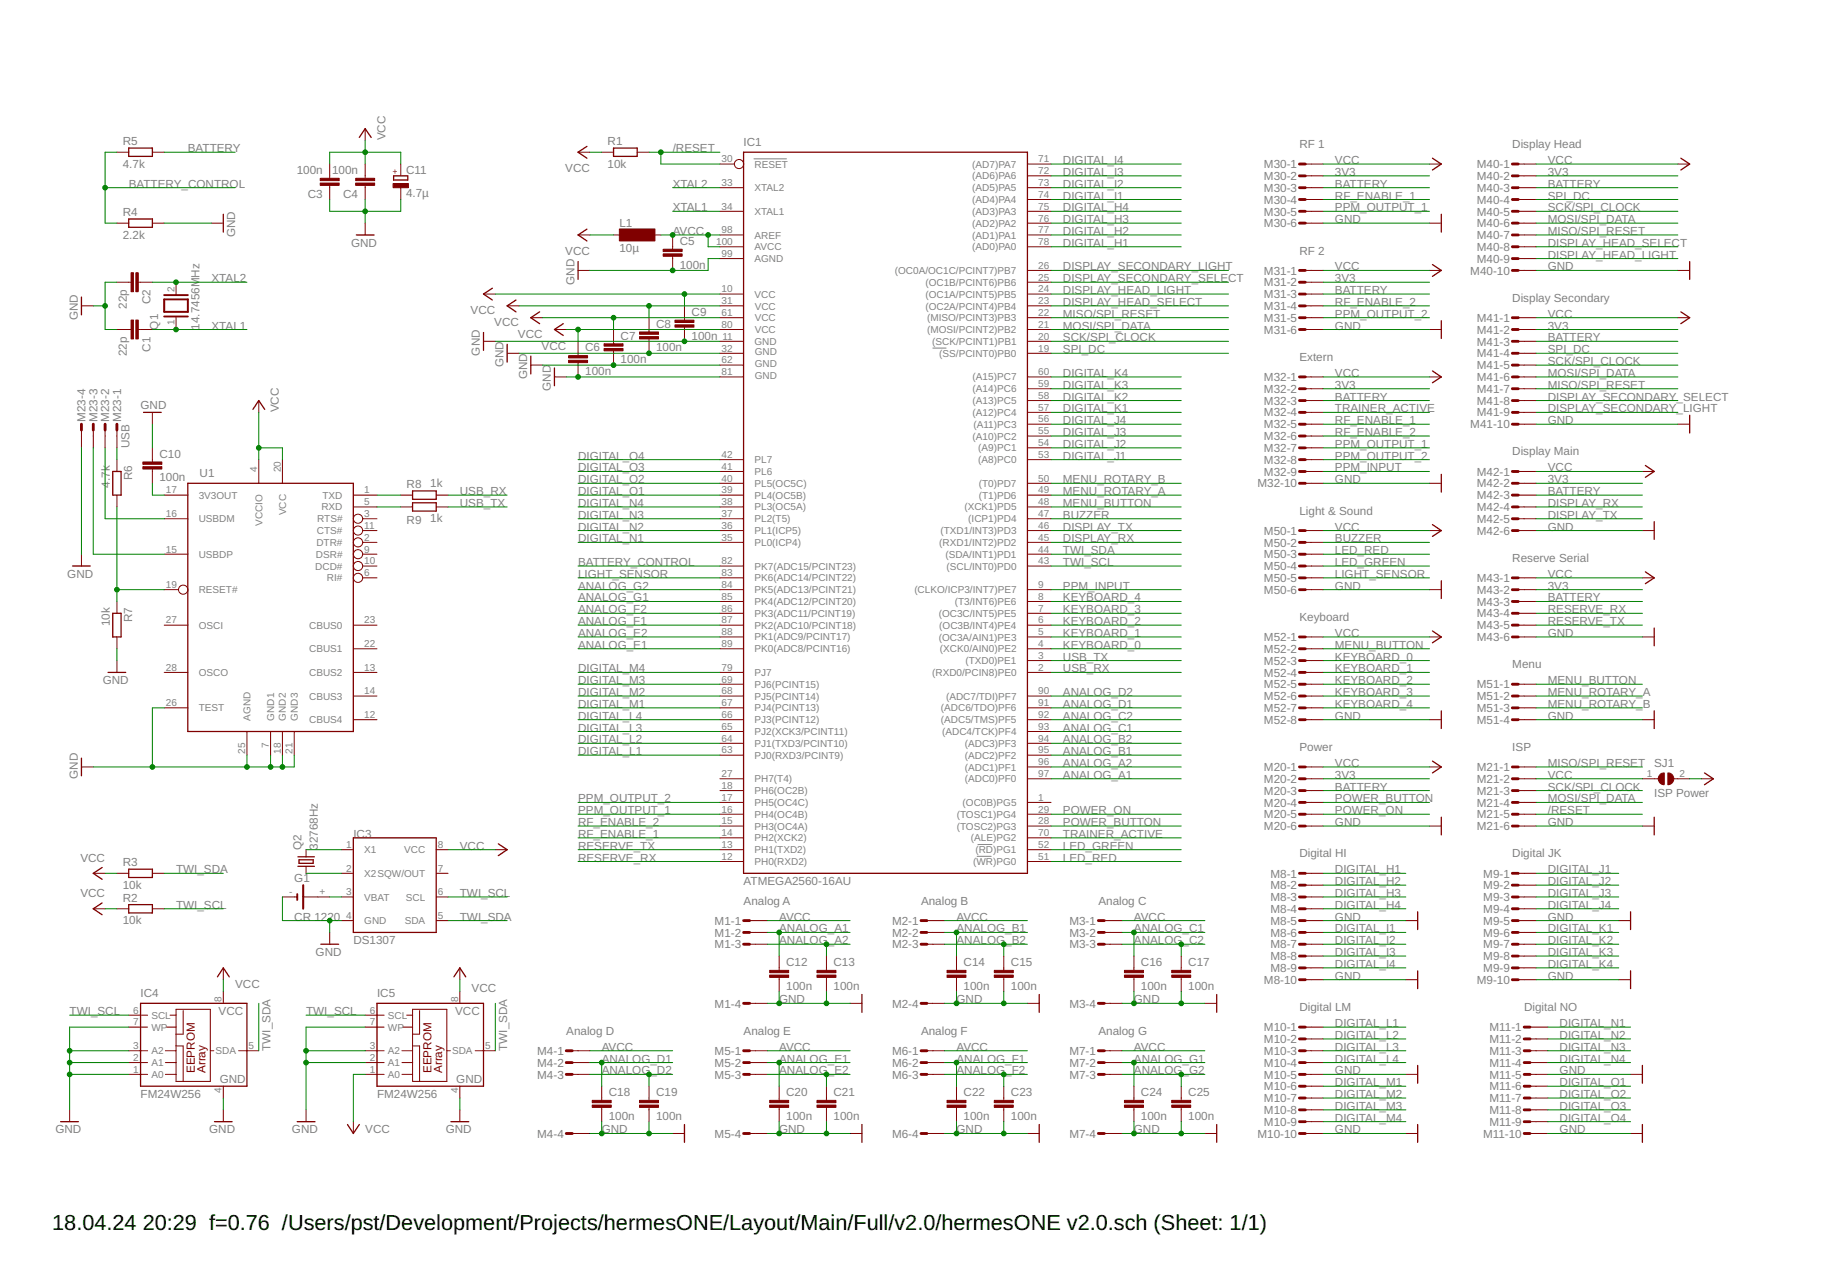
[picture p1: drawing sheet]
<svg xmlns="http://www.w3.org/2000/svg" width="297mm" height="210mm" viewBox="0 0 297 210" stroke-linecap="round" stroke-linejoin="round" font-family="sans-serif">
<defs><g id="words">
<g font-size="3.5">
<text x="8.5" y="200.4">18.04.24</text>
<text x="23.2" y="200.4">20:29 f=0.76 /Users/pst/Development/Projects/hermesONE/Layout/Main/Full/v2.0/hermesONE v2.0.sch (Sheet: 1/1)</text>
</g>
<g font-size="1.9" fill="#808080">
<text x="20" y="23.7">R5</text>
<text x="62.8" y="22.9" transform="rotate(-90 62.8 22.9)">VCC</text>
<text x="99" y="23.7">R1</text>
<text x="121.2" y="23.8">IC1</text>
<text x="20" y="27.3">4.7k</text>
<text x="30.6" y="24.8">BATTERY</text>
<text x="48.3" y="28.4">100n</text>
<text x="54.1" y="28.4">100n</text>
<text x="66.2" y="28.3">C11</text>
<text x="92.1" y="28.1">VCC</text>
<text x="99" y="27.3">10k</text>
<text x="109.6" y="24.8">/RESET</text>
<text x="173.2" y="26.7">DIGITAL_I4</text>
<text x="173.2" y="28.7">DIGITAL_I3</text>
<text x="205.9" y="27.4">M30-1</text>
<text x="205.9" y="29.3">M30-2</text>
<text x="211.7" y="24.1">RF 1</text>
<text x="217.5" y="26.7">VCC</text>
<text x="217.5" y="28.7">3V3</text>
<text x="240.6" y="27.4">M40-1</text>
<text x="240.6" y="29.3">M40-2</text>
<text x="246.4" y="24.1">Display Head</text>
<text x="252.2" y="26.7">VCC</text>
<text x="252.2" y="28.7">3V3</text>
<text x="20" y="35.2">R4</text>
<text x="21" y="30.6">BATTERY_CONTROL</text>
<text x="50.1" y="32.2">C3</text>
<text x="55.9" y="32.2">C4</text>
<text x="66.2" y="32.2">4.7µ</text>
<text x="109.6" y="34.4">XTAL1</text>
<text x="109.6" y="30.6">XTAL2</text>
<text x="173.2" y="30.6">DIGITAL_I2</text>
<text x="173.2" y="32.5">DIGITAL_I1</text>
<text x="173.2" y="34.4">DIGITAL_H4</text>
<text x="205.9" y="31.3">M30-3</text>
<text x="205.9" y="33.2">M30-4</text>
<text x="205.9" y="35.1">M30-5</text>
<text x="217.5" y="32.5">RF_ENABLE_1</text>
<text x="217.5" y="30.6">BATTERY</text>
<text x="217.5" y="34.4">PPM_OUTPUT_1</text>
<text x="240.6" y="31.3">M40-3</text>
<text x="240.6" y="33.2">M40-4</text>
<text x="240.6" y="35.1">M40-5</text>
<text x="252.2" y="32.5">SPI_DC</text>
<text x="252.2" y="30.6">BATTERY</text>
<text x="252.2" y="34.4">SCK/SPI_CLOCK</text>
<text x="20" y="38.9">2.2k</text>
<text x="38.3" y="38.7" transform="rotate(-90 38.3 38.7)">GND</text>
<text x="57.2" y="40.2">GND</text>
<text x="92.1" y="41.6">VCC</text>
<text x="100.9" y="41">10µ</text>
<text x="100.9" y="36.9">L1</text>
<text x="109.6" y="38.3">AVCC</text>
<text x="110.8" y="39.9">C5</text>
<text x="173.2" y="40.2">DIGITAL_H1</text>
<text x="173.2" y="38.3">DIGITAL_H2</text>
<text x="173.2" y="36.4">DIGITAL_H3</text>
<text x="205.9" y="37.1">M30-6</text>
<text x="211.7" y="41.5">RF 2</text>
<text x="217.5" y="36.4">GND</text>
<text x="240.6" y="37.1">M40-6</text>
<text x="240.6" y="39">M40-7</text>
<text x="240.6" y="40.9">M40-8</text>
<text x="252.2" y="40.2">DISPLAY_HEAD_SELECT</text>
<text x="252.2" y="38.3">MISO/SPI_RESET</text>
<text x="252.2" y="36.4">MOSI/SPI_DATA</text>
<text x="34.5" y="46">XTAL2</text>
<text x="93.6" y="46.4" transform="rotate(-90 93.6 46.4)">GND</text>
<text x="110.8" y="43.8">100n</text>
<text x="173.2" y="44.1">DISPLAY_SECONDARY_LIGHT</text>
<text x="173.2" y="46">DISPLAY_SECONDARY_SELECT</text>
<text x="173.2" y="47.9">DISPLAY_HEAD_LIGHT</text>
<text x="205.9" y="44.8">M31-1</text>
<text x="205.9" y="46.7">M31-2</text>
<text x="217.5" y="44.1">VCC</text>
<text x="217.5" y="47.9">BATTERY</text>
<text x="217.5" y="46">3V3</text>
<text x="239.6" y="44.8">M40-10</text>
<text x="240.6" y="42.8">M40-9</text>
<text x="252.2" y="44.1">GND</text>
<text x="252.2" y="42.2">DISPLAY_HEAD_LIGHT</text>
<text x="12.7" y="52.2" transform="rotate(-90 12.7 52.2)">GND</text>
<text x="20.7" y="50.3" transform="rotate(-90 20.7 50.3)">22p</text>
<text x="24.5" y="49.6" transform="rotate(-90 24.5 49.6)">C2</text>
<text x="25.8" y="53.7" transform="rotate(-90 25.8 53.7)">Q1</text>
<text x="32.5" y="53.7" transform="rotate(-90 32.5 53.7)">14.7456MHz</text>
<text x="34.5" y="53.7">XTAL1</text>
<text x="76.7" y="51.2">VCC</text>
<text x="80.5" y="53.1">VCC</text>
<text x="106.9" y="53.4">C8</text>
<text x="112.7" y="51.5">C9</text>
<text x="173.2" y="49.9">DISPLAY_HEAD_SELECT</text>
<text x="173.2" y="51.8">MISO/SPI_RESET</text>
<text x="173.2" y="53.7">MOSI/SPI_DATA</text>
<text x="205.9" y="48.6">M31-3</text>
<text x="205.9" y="50.5">M31-4</text>
<text x="205.9" y="52.5">M31-5</text>
<text x="217.5" y="53.7">GND</text>
<text x="217.5" y="49.9">RF_ENABLE_2</text>
<text x="217.5" y="51.8">PPM_OUTPUT_2</text>
<text x="240.6" y="52.5">M41-1</text>
<text x="246.4" y="49.2">Display Secondary</text>
<text x="252.2" y="51.8">VCC</text>
<text x="252.2" y="53.7">3V3</text>
<text x="20.7" y="58" transform="rotate(-90 20.7 58)">22p</text>
<text x="24.5" y="57.3" transform="rotate(-90 24.5 57.3)">C1</text>
<text x="78.2" y="57.9" transform="rotate(-90 78.2 57.9)">GND</text>
<text x="82.1" y="59.9" transform="rotate(-90 82.1 59.9)">GND</text>
<text x="84.4" y="55.1">VCC</text>
<text x="88.2" y="57">VCC</text>
<text x="95.3" y="57.3">C6</text>
<text x="101.1" y="59.2">100n</text>
<text x="101.1" y="55.3">C7</text>
<text x="106.9" y="57.3">100n</text>
<text x="112.7" y="55.3">100n</text>
<text x="173.2" y="57.6">SPI_DC</text>
<text x="173.2" y="55.6">SCK/SPI_CLOCK</text>
<text x="205.9" y="54.4">M31-6</text>
<text x="211.7" y="58.8">Extern</text>
<text x="240.6" y="54.4">M41-2</text>
<text x="240.6" y="56.3">M41-3</text>
<text x="240.6" y="58.2">M41-4</text>
<text x="252.2" y="57.6">SPI_DC</text>
<text x="252.2" y="55.6">BATTERY</text>
<text x="252.2" y="59.5">SCK/SPI_CLOCK</text>
<text x="85.9" y="61.8" transform="rotate(-90 85.9 61.8)">GND</text>
<text x="89.8" y="63.7" transform="rotate(-90 89.8 63.7)">GND</text>
<text x="95.3" y="61.1">100n</text>
<text x="173.2" y="63.3">DIGITAL_K3</text>
<text x="173.2" y="65.3">DIGITAL_K2</text>
<text x="173.2" y="61.4">DIGITAL_K4</text>
<text x="205.9" y="62.1">M32-1</text>
<text x="205.9" y="64">M32-2</text>
<text x="205.9" y="65.9">M32-3</text>
<text x="217.5" y="65.3">BATTERY</text>
<text x="217.5" y="63.3">3V3</text>
<text x="217.5" y="61.4">VCC</text>
<text x="240.6" y="60.2">M41-5</text>
<text x="240.6" y="62.1">M41-6</text>
<text x="240.6" y="64">M41-7</text>
<text x="240.6" y="65.9">M41-8</text>
<text x="252.2" y="63.3">MISO/SPI_RESET</text>
<text x="252.2" y="61.4">MOSI/SPI_DATA</text>
<text x="252.2" y="65.3">DISPLAY_SECONDARY_SELECT</text>
<text x="13.9" y="68.7" transform="rotate(-90 13.9 68.7)">M23-4</text>
<text x="15.9" y="68.7" transform="rotate(-90 15.9 68.7)">M23-3</text>
<text x="17.8" y="68.7" transform="rotate(-90 17.8 68.7)">M23-2</text>
<text x="19.7" y="68.7" transform="rotate(-90 19.7 68.7)">M23-1</text>
<text x="22.9" y="66.6">GND</text>
<text x="45.4" y="67.2" transform="rotate(-90 45.4 67.2)">VCC</text>
<text x="173.2" y="71">DIGITAL_J3</text>
<text x="173.2" y="67.2">DIGITAL_K1</text>
<text x="173.2" y="69.1">DIGITAL_J4</text>
<text x="205.9" y="67.9">M32-4</text>
<text x="205.9" y="69.8">M32-5</text>
<text x="205.9" y="71.7">M32-6</text>
<text x="217.5" y="69.1">RF_ENABLE_1</text>
<text x="217.5" y="71">RF_ENABLE_2</text>
<text x="217.5" y="67.2">TRAINER_ACTIVE</text>
<text x="239.6" y="69.8">M41-10</text>
<text x="240.6" y="67.9">M41-9</text>
<text x="252.2" y="69.1">GND</text>
<text x="252.2" y="67.2">DISPLAY_SECONDARY_LIGHT</text>
<text x="21.1" y="73" transform="rotate(-90 21.1 73)">USB</text>
<text x="26" y="74.6">C10</text>
<text x="32.5" y="77.8">U1</text>
<text x="94.2" y="76.8">DIGITAL_O3</text>
<text x="94.2" y="74.9">DIGITAL_O4</text>
<text x="173.2" y="74.9">DIGITAL_J1</text>
<text x="173.2" y="73">DIGITAL_J2</text>
<text x="205.9" y="73.7">M32-7</text>
<text x="205.9" y="75.6">M32-8</text>
<text x="205.9" y="77.5">M32-9</text>
<text x="217.5" y="73">PPM_OUTPUT_1</text>
<text x="217.5" y="74.9">PPM_OUTPUT_2</text>
<text x="217.5" y="76.8">PPM_INPUT</text>
<text x="240.6" y="77.5">M42-1</text>
<text x="246.4" y="74.2">Display Main</text>
<text x="252.2" y="76.8">VCC</text>
<text x="17.9" y="79.5" transform="rotate(-90 17.9 79.5)">4.7k</text>
<text x="21.5" y="78.3" transform="rotate(-90 21.5 78.3)">R6</text>
<text x="26" y="78.5">100n</text>
<text x="66.3" y="79.5">R8</text>
<text x="70.1" y="79.3">1k</text>
<text x="74.9" y="80.7">USB_RX</text>
<text x="74.9" y="82.6">USB_TX</text>
<text x="94.2" y="82.6">DIGITAL_N4</text>
<text x="94.2" y="80.7">DIGITAL_O1</text>
<text x="94.2" y="78.8">DIGITAL_O2</text>
<text x="173.2" y="82.6">MENU_BUTTON</text>
<text x="173.2" y="80.7">MENU_ROTARY_A</text>
<text x="173.2" y="78.8">MENU_ROTARY_B</text>
<text x="204.9" y="79.4">M32-10</text>
<text x="211.7" y="83.9">Light &amp; Sound</text>
<text x="217.5" y="78.8">GND</text>
<text x="240.6" y="79.4">M42-2</text>
<text x="240.6" y="81.4">M42-3</text>
<text x="240.6" y="83.3">M42-4</text>
<text x="252.2" y="82.6">DISPLAY_RX</text>
<text x="252.2" y="80.7">BATTERY</text>
<text x="252.2" y="78.8">3V3</text>
<text x="66.3" y="85.3">R9</text>
<text x="70.1" y="85.1">1k</text>
<text x="94.2" y="88.4">DIGITAL_N1</text>
<text x="94.2" y="86.5">DIGITAL_N2</text>
<text x="94.2" y="84.5">DIGITAL_N3</text>
<text x="173.2" y="88.4">DISPLAY_RX</text>
<text x="173.2" y="86.5">DISPLAY_TX</text>
<text x="173.2" y="84.5">BUZZER</text>
<text x="205.9" y="87.1">M50-1</text>
<text x="205.9" y="89.1">M50-2</text>
<text x="217.5" y="86.5">VCC</text>
<text x="217.5" y="88.4">BUZZER</text>
<text x="240.6" y="85.2">M42-5</text>
<text x="240.6" y="87.1">M42-6</text>
<text x="252.2" y="86.5">GND</text>
<text x="252.2" y="84.5">DISPLAY_TX</text>
<text x="11" y="94.2">GND</text>
<text x="94.2" y="94.2">LIGHT_SENSOR</text>
<text x="94.2" y="92.2">BATTERY_CONTROL</text>
<text x="173.2" y="90.3">TWI_SDA</text>
<text x="173.2" y="92.2">TWI_SCL</text>
<text x="205.9" y="91">M50-3</text>
<text x="205.9" y="92.9">M50-4</text>
<text x="205.9" y="94.8">M50-5</text>
<text x="217.5" y="94.2">LIGHT_SENSOR</text>
<text x="217.5" y="90.3">LED_RED</text>
<text x="217.5" y="92.2">LED_GREEN</text>
<text x="240.6" y="94.8">M43-1</text>
<text x="246.4" y="91.6">Reserve Serial</text>
<text x="252.2" y="94.2">VCC</text>
<text x="21.5" y="101.4" transform="rotate(-90 21.5 101.4)">R7</text>
<text x="94.2" y="96.1">ANALOG_G2</text>
<text x="94.2" y="98">ANALOG_G1</text>
<text x="94.2" y="99.9">ANALOG_F2</text>
<text x="94.2" y="101.9">ANALOG_F1</text>
<text x="173.2" y="101.9">KEYBOARD_2</text>
<text x="173.2" y="99.9">KEYBOARD_3</text>
<text x="173.2" y="98">KEYBOARD_4</text>
<text x="173.2" y="96.1">PPM_INPUT</text>
<text x="205.9" y="96.8">M50-6</text>
<text x="211.7" y="101.2">Keyboard</text>
<text x="217.5" y="96.1">GND</text>
<text x="240.6" y="96.8">M43-2</text>
<text x="240.6" y="98.7">M43-3</text>
<text x="240.6" y="100.6">M43-4</text>
<text x="252.2" y="98">BATTERY</text>
<text x="252.2" y="96.1">3V3</text>
<text x="252.2" y="99.9">RESERVE_RX</text>
<text x="252.2" y="101.9">RESERVE_TX</text>
<text x="17.9" y="102.1" transform="rotate(-90 17.9 102.1)">10k</text>
<text x="94.2" y="103.8">ANALOG_E2</text>
<text x="94.2" y="105.7">ANALOG_E1</text>
<text x="173.2" y="107.7">USB_TX</text>
<text x="173.2" y="105.7">KEYBOARD_0</text>
<text x="173.2" y="103.8">KEYBOARD_1</text>
<text x="205.9" y="104.5">M52-1</text>
<text x="205.9" y="106.4">M52-2</text>
<text x="217.5" y="103.8">VCC</text>
<text x="217.5" y="105.7">MENU_BUTTON</text>
<text x="217.5" y="107.7">KEYBOARD_0</text>
<text x="240.6" y="102.6">M43-5</text>
<text x="240.6" y="104.5">M43-6</text>
<text x="252.2" y="103.8">GND</text>
<text x="16.7" y="111.5">GND</text>
<text x="94.2" y="113.4">DIGITAL_M2</text>
<text x="94.2" y="111.5">DIGITAL_M3</text>
<text x="94.2" y="109.6">DIGITAL_M4</text>
<text x="173.2" y="113.4">ANALOG_D2</text>
<text x="173.2" y="109.6">USB_RX</text>
<text x="205.9" y="108.3">M52-3</text>
<text x="205.9" y="110.3">M52-4</text>
<text x="205.9" y="112.2">M52-5</text>
<text x="217.5" y="109.6">KEYBOARD_1</text>
<text x="217.5" y="111.5">KEYBOARD_2</text>
<text x="217.5" y="113.4">KEYBOARD_3</text>
<text x="240.6" y="112.2">M51-1</text>
<text x="246.4" y="108.9">Menu</text>
<text x="252.2" y="111.5">MENU_BUTTON</text>
<text x="252.2" y="113.4">MENU_ROTARY_A</text>
<text x="94.2" y="119.2">DIGITAL_L3</text>
<text x="94.2" y="117.3">DIGITAL_L4</text>
<text x="94.2" y="115.4">DIGITAL_M1</text>
<text x="173.2" y="119.2">ANALOG_C1</text>
<text x="173.2" y="117.3">ANALOG_C2</text>
<text x="173.2" y="115.4">ANALOG_D1</text>
<text x="205.9" y="114.1">M52-6</text>
<text x="205.9" y="116">M52-7</text>
<text x="205.9" y="118">M52-8</text>
<text x="217.5" y="117.3">GND</text>
<text x="217.5" y="115.4">KEYBOARD_4</text>
<text x="240.6" y="114.1">M51-2</text>
<text x="240.6" y="116">M51-3</text>
<text x="240.6" y="118">M51-4</text>
<text x="252.2" y="117.3">GND</text>
<text x="252.2" y="115.4">MENU_ROTARY_B</text>
<text x="94.2" y="123.1">DIGITAL_L1</text>
<text x="94.2" y="121.1">DIGITAL_L2</text>
<text x="173.2" y="125">ANALOG_A2</text>
<text x="173.2" y="123.1">ANALOG_B1</text>
<text x="173.2" y="121.1">ANALOG_B2</text>
<text x="205.9" y="125.7">M20-1</text>
<text x="211.7" y="122.4">Power</text>
<text x="217.5" y="125">VCC</text>
<text x="240.6" y="125.7">M21-1</text>
<text x="246.4" y="122.4">ISP</text>
<text x="252.2" y="125">MISO/SPI_RESET</text>
<text x="269.5" y="125">SJ1</text>
<text x="12.7" y="126.9" transform="rotate(-90 12.7 126.9)">GND</text>
<text x="94.2" y="130.8">PPM_OUTPUT_2</text>
<text x="173.2" y="126.9">ANALOG_A1</text>
<text x="205.9" y="127.6">M20-2</text>
<text x="205.9" y="129.5">M20-3</text>
<text x="205.9" y="131.5">M20-4</text>
<text x="217.5" y="128.8">BATTERY</text>
<text x="217.5" y="126.9">3V3</text>
<text x="217.5" y="130.8">POWER_BUTTON</text>
<text x="240.6" y="127.6">M21-2</text>
<text x="240.6" y="129.5">M21-3</text>
<text x="240.6" y="131.5">M21-4</text>
<text x="252.2" y="126.9">VCC</text>
<text x="252.2" y="130.8">MOSI/SPI_DATA</text>
<text x="252.2" y="128.8">SCK/SPI_CLOCK</text>
<text x="269.5" y="129.8">ISP Power</text>
<text x="57.6" y="136.6">I</text>
<text x="58.1" y="136.6">C3</text>
<text x="94.2" y="136.6">RF_ENABLE_1</text>
<text x="94.2" y="134.6">RF_ENABLE_2</text>
<text x="94.2" y="132.7">PPM_OUTPUT_1</text>
<text x="173.2" y="134.6">POWER_BUTTON</text>
<text x="173.2" y="132.7">POWER_ON</text>
<text x="173.2" y="136.6">TRAINER_ACTIVE</text>
<text x="205.9" y="133.4">M20-5</text>
<text x="205.9" y="135.3">M20-6</text>
<text x="217.5" y="134.6">GND</text>
<text x="217.5" y="132.7">POWER_ON</text>
<text x="240.6" y="133.4">M21-5</text>
<text x="240.6" y="135.3">M21-6</text>
<text x="252.2" y="134.6">GND</text>
<text x="252.2" y="132.7">/RESET</text>
<text x="13.1" y="140.4">VCC</text>
<text x="20" y="141.2">R3</text>
<text x="28.7" y="142.3">TWI_SDA</text>
<text x="47.9" y="143.8">G1</text>
<text x="49.1" y="138.5" transform="rotate(-90 49.1 138.5)">Q2</text>
<text x="51.8" y="138.5" transform="rotate(-90 51.8 138.5)">32768Hz</text>
<text x="74.9" y="138.5">VCC</text>
<text x="94.2" y="140.4">RESERVE_RX</text>
<text x="94.2" y="138.5">RESERVE_TX</text>
<text x="173.2" y="140.4">LED_RED</text>
<text x="173.2" y="138.5">LED_GREEN</text>
<text x="207" y="143">M8-1</text>
<text x="211.7" y="139.7">Digital HI</text>
<text x="217.5" y="142.3">DIGITAL_H1</text>
<text x="241.7" y="143">M9-1</text>
<text x="246.4" y="139.7">Digital JK</text>
<text x="252.2" y="142.3">DIGITAL_J1</text>
<text x="13.1" y="146.2">VCC</text>
<text x="20" y="144.8">10k</text>
<text x="20" y="147">R2</text>
<text x="28.7" y="148.1">TWI_SCL</text>
<text x="74.9" y="146.2">TWI_SCL</text>
<text x="121.2" y="144.3">ATMEGA2560-16AU</text>
<text x="121.2" y="147.4">Analog A</text>
<text x="150.1" y="147.4">Analog B</text>
<text x="179" y="147.4">Analog C</text>
<text x="207" y="144.9">M8-2</text>
<text x="207" y="146.9">M8-3</text>
<text x="207" y="148.8">M8-4</text>
<text x="217.5" y="144.3">DIGITAL_H2</text>
<text x="217.5" y="148.1">DIGITAL_H4</text>
<text x="217.5" y="146.2">DIGITAL_H3</text>
<text x="241.7" y="144.9">M9-2</text>
<text x="241.7" y="146.9">M9-3</text>
<text x="241.7" y="148.8">M9-4</text>
<text x="252.2" y="144.3">DIGITAL_J2</text>
<text x="252.2" y="146.2">DIGITAL_J3</text>
<text x="252.2" y="148.1">DIGITAL_J4</text>
<text x="20" y="150.6">10k</text>
<text x="47.9" y="150">CR 1220</text>
<text x="51.4" y="155.8">GND</text>
<text x="57.6" y="153.9">DS1307</text>
<text x="74.9" y="150">TWI_SDA</text>
<text x="116.4" y="150.7">M1-1</text>
<text x="116.4" y="152.6">M1-2</text>
<text x="116.4" y="154.6">M1-3</text>
<text x="126.9" y="150">AVCC</text>
<text x="126.9" y="152">ANALOG_A1</text>
<text x="126.9" y="153.9">ANALOG_A2</text>
<text x="145.3" y="150.7">M2-1</text>
<text x="145.3" y="152.6">M2-2</text>
<text x="145.3" y="154.6">M2-3</text>
<text x="155.9" y="150">AVCC</text>
<text x="155.9" y="152">ANALOG_B1</text>
<text x="155.9" y="153.9">ANALOG_B2</text>
<text x="174.2" y="150.7">M3-1</text>
<text x="174.2" y="152.6">M3-2</text>
<text x="174.2" y="154.6">M3-3</text>
<text x="184.8" y="150">AVCC</text>
<text x="184.8" y="152">ANALOG_C1</text>
<text x="184.8" y="153.9">ANALOG_C2</text>
<text x="207" y="150.7">M8-5</text>
<text x="207" y="152.6">M8-6</text>
<text x="207" y="154.6">M8-7</text>
<text x="217.5" y="150">GND</text>
<text x="217.5" y="155.8">DIGITAL_I3</text>
<text x="217.5" y="153.9">DIGITAL_I2</text>
<text x="217.5" y="152">DIGITAL_I1</text>
<text x="241.7" y="150.7">M9-5</text>
<text x="241.7" y="152.6">M9-6</text>
<text x="241.7" y="154.6">M9-7</text>
<text x="252.2" y="150">GND</text>
<text x="252.2" y="152">DIGITAL_K1</text>
<text x="252.2" y="155.8">DIGITAL_K3</text>
<text x="252.2" y="153.9">DIGITAL_K2</text>
<text x="38.3" y="161">VCC</text>
<text x="76.9" y="161.6">VCC</text>
<text x="128.1" y="161.3">100n</text>
<text x="128.1" y="157.5">C12</text>
<text x="135.8" y="161.3">100n</text>
<text x="135.8" y="157.5">C13</text>
<text x="157" y="161.3">100n</text>
<text x="157" y="157.5">C14</text>
<text x="164.7" y="161.3">100n</text>
<text x="164.7" y="157.5">C15</text>
<text x="185.9" y="161.3">100n</text>
<text x="185.9" y="157.5">C16</text>
<text x="193.6" y="161.3">100n</text>
<text x="193.6" y="157.5">C17</text>
<text x="205.9" y="160.3">M8-10</text>
<text x="207" y="156.5">M8-8</text>
<text x="207" y="158.4">M8-9</text>
<text x="217.5" y="159.7">GND</text>
<text x="217.5" y="157.7">DIGITAL_I4</text>
<text x="240.6" y="160.3">M9-10</text>
<text x="241.7" y="156.5">M9-8</text>
<text x="241.7" y="158.4">M9-9</text>
<text x="252.2" y="159.7">GND</text>
<text x="252.2" y="157.7">DIGITAL_K4</text>
<text x="11.3" y="165.4">TWI_SCL</text>
<text x="22.9" y="162.6">IC4</text>
<text x="35.6" y="165.4">VCC</text>
<text x="49.9" y="165.4">TWI_SCL</text>
<text x="61.4" y="162.6">IC5</text>
<text x="74.2" y="165.4">VCC</text>
<text x="116.4" y="164.2">M1-4</text>
<text x="126.9" y="163.5">GND</text>
<text x="145.3" y="164.2">M2-4</text>
<text x="155.9" y="163.5">GND</text>
<text x="174.2" y="164.2">M3-4</text>
<text x="184.8" y="163.5">GND</text>
<text x="211.7" y="164.8">Digital LM</text>
<text x="217.5" y="167.4">DIGITAL_L1</text>
<text x="248.3" y="164.8">Digital NO</text>
<text x="254.1" y="167.4">DIGITAL_N1</text>
<text x="44.1" y="171.2" transform="rotate(-90 44.1 171.2)">TWI_SDA</text>
<text x="82.6" y="171.2" transform="rotate(-90 82.6 171.2)">TWI_SDA</text>
<text x="87.5" y="171.9">M4-1</text>
<text x="87.5" y="173.8">M4-2</text>
<text x="92.3" y="168.6">Analog D</text>
<text x="98" y="171.2">AVCC</text>
<text x="98" y="173.2">ANALOG_D1</text>
<text x="116.4" y="171.9">M5-1</text>
<text x="116.4" y="173.8">M5-2</text>
<text x="121.2" y="168.6">Analog E</text>
<text x="126.9" y="171.2">AVCC</text>
<text x="126.9" y="173.2">ANALOG_E1</text>
<text x="145.3" y="171.9">M6-1</text>
<text x="145.3" y="173.8">M6-2</text>
<text x="150.1" y="168.6">Analog F</text>
<text x="155.9" y="171.2">AVCC</text>
<text x="155.9" y="173.2">ANALOG_F1</text>
<text x="174.2" y="171.9">M7-1</text>
<text x="174.2" y="173.8">M7-2</text>
<text x="179" y="168.6">Analog G</text>
<text x="184.8" y="171.2">AVCC</text>
<text x="184.8" y="173.2">ANALOG_G1</text>
<text x="205.9" y="168.1">M10-1</text>
<text x="205.9" y="170">M10-2</text>
<text x="205.9" y="171.9">M10-3</text>
<text x="205.9" y="173.8">M10-4</text>
<text x="217.5" y="169.3">DIGITAL_L2</text>
<text x="217.5" y="171.2">DIGITAL_L3</text>
<text x="217.5" y="173.2">DIGITAL_L4</text>
<text x="242.7" y="168.1">M11-1</text>
<text x="242.7" y="170">M11-2</text>
<text x="242.7" y="171.9">M11-3</text>
<text x="242.7" y="173.8">M11-4</text>
<text x="254.1" y="169.3">DIGITAL_N2</text>
<text x="254.1" y="171.2">DIGITAL_N3</text>
<text x="254.1" y="173.2">DIGITAL_N4</text>
<text x="22.9" y="178.9">FM24W256</text>
<text x="35.8" y="176.4">GND</text>
<text x="61.4" y="178.9">FM24W256</text>
<text x="74.3" y="176.4">GND</text>
<text x="87.5" y="175.8">M4-3</text>
<text x="98" y="175.1">ANALOG_D2</text>
<text x="99.2" y="178.6">C18</text>
<text x="106.9" y="178.6">C19</text>
<text x="116.4" y="175.8">M5-3</text>
<text x="126.9" y="175.1">ANALOG_E2</text>
<text x="128.1" y="178.6">C20</text>
<text x="135.8" y="178.6">C21</text>
<text x="145.3" y="175.8">M6-3</text>
<text x="155.9" y="175.1">ANALOG_F2</text>
<text x="157" y="178.6">C22</text>
<text x="164.7" y="178.6">C23</text>
<text x="174.2" y="175.8">M7-3</text>
<text x="184.8" y="175.1">ANALOG_G2</text>
<text x="185.9" y="178.6">C24</text>
<text x="193.6" y="178.6">C25</text>
<text x="205.9" y="175.8">M10-5</text>
<text x="205.9" y="177.7">M10-6</text>
<text x="205.9" y="179.6">M10-7</text>
<text x="217.5" y="175.1">GND</text>
<text x="217.5" y="177">DIGITAL_M1</text>
<text x="217.5" y="178.9">DIGITAL_M2</text>
<text x="242.7" y="175.8">M11-5</text>
<text x="242.7" y="177.7">M11-6</text>
<text x="242.7" y="179.6">M11-7</text>
<text x="254.1" y="175.1">GND</text>
<text x="254.1" y="177">DIGITAL_O1</text>
<text x="254.1" y="178.9">DIGITAL_O2</text>
<text x="9" y="184.7">GND</text>
<text x="34.1" y="184.7">GND</text>
<text x="47.6" y="184.7">GND</text>
<text x="59.5" y="184.7">VCC</text>
<text x="72.6" y="184.7">GND</text>
<text x="87.5" y="185.4">M4-4</text>
<text x="98" y="184.7">GND</text>
<text x="99.2" y="182.5">100n</text>
<text x="106.9" y="182.5">100n</text>
<text x="116.4" y="185.4">M5-4</text>
<text x="126.9" y="184.7">GND</text>
<text x="128.1" y="182.5">100n</text>
<text x="135.8" y="182.5">100n</text>
<text x="145.3" y="185.4">M6-4</text>
<text x="155.9" y="184.7">GND</text>
<text x="157" y="182.5">100n</text>
<text x="164.7" y="182.5">100n</text>
<text x="174.2" y="185.4">M7-4</text>
<text x="184.8" y="184.7">GND</text>
<text x="185.9" y="182.5">100n</text>
<text x="193.6" y="182.5">100n</text>
<text x="204.9" y="185.4">M10-10</text>
<text x="205.9" y="181.5">M10-8</text>
<text x="205.9" y="183.5">M10-9</text>
<text x="217.5" y="184.7">GND</text>
<text x="217.5" y="180.9">DIGITAL_M3</text>
<text x="217.5" y="182.8">DIGITAL_M4</text>
<text x="241.6" y="185.4">M11-10</text>
<text x="242.7" y="181.5">M11-8</text>
<text x="242.7" y="183.5">M11-9</text>
<text x="254.1" y="184.7">GND</text>
<text x="254.1" y="180.9">DIGITAL_O3</text>
<text x="254.1" y="182.8">DIGITAL_O4</text>
</g>
<g font-size="1.9" fill="#800000">
<text x="31.8" y="174.9" transform="rotate(-90 31.8 174.9)">EEPROM</text>
<text x="33.5" y="174.9" transform="rotate(-90 33.5 174.9)">Array</text>
<text x="70.3" y="174.9" transform="rotate(-90 70.3 174.9)">EEPROM</text>
<text x="72" y="174.9" transform="rotate(-90 72 174.9)">Array</text>
</g>
<g font-size="1.6" fill="#808080">
<text x="117.6" y="26.5">30</text>
<text x="122.9" y="27.3">RESET</text>
<text x="158.4" y="29.3">(AD6)PA6</text>
<text x="158.4" y="27.3">(AD7)PA7</text>
<text x="169.2" y="28.4">72</text>
<text x="169.2" y="26.5">71</text>
<text x="117.6" y="34.2">34</text>
<text x="117.6" y="30.3">33</text>
<text x="122.9" y="35">XTAL1</text>
<text x="122.9" y="31.2">XTAL2</text>
<text x="158.4" y="35">(AD3)PA3</text>
<text x="158.4" y="33.1">(AD4)PA4</text>
<text x="158.4" y="31.2">(AD5)PA5</text>
<text x="169.2" y="34.2">75</text>
<text x="169.2" y="32.2">74</text>
<text x="169.2" y="30.3">73</text>
<text x="116.7" y="40">100</text>
<text x="117.6" y="41.9">99</text>
<text x="117.6" y="38">98</text>
<text x="122.9" y="38.9">AREF</text>
<text x="122.9" y="40.8">AVCC</text>
<text x="158.4" y="40.8">(AD0)PA0</text>
<text x="158.4" y="38.9">(AD1)PA1</text>
<text x="158.4" y="37">(AD2)PA2</text>
<text x="169.2" y="40">78</text>
<text x="169.2" y="38">77</text>
<text x="169.2" y="36.1">76</text>
<text x="28.4" y="47.7" transform="rotate(-90 28.4 47.7)">2</text>
<text x="117.6" y="47.7">10</text>
<text x="122.9" y="42.7">AGND</text>
<text x="145.8" y="44.7">(OC0A/OC1C/PCINT7)PB7</text>
<text x="150.8" y="46.6">(OC1B/PCINT6)PB6</text>
<text x="169.2" y="43.8">26</text>
<text x="169.2" y="47.7">24</text>
<text x="169.2" y="45.7">25</text>
<text x="28.4" y="53" transform="rotate(-90 28.4 53)">1</text>
<text x="117.6" y="49.6">31</text>
<text x="117.6" y="51.5">61</text>
<text x="117.6" y="53.4">80</text>
<text x="122.9" y="48.5">VCC</text>
<text x="123" y="52.4">VCC</text>
<text x="123" y="50.5">VCC</text>
<text x="150.8" y="48.5">(OC1A/PCINT5)PB5</text>
<text x="150.8" y="50.4">(OC2A/PCINT4)PB4</text>
<text x="151.1" y="52.4">(MISO/PCINT3)PB3</text>
<text x="169.2" y="51.5">22</text>
<text x="169.2" y="53.4">21</text>
<text x="169.2" y="49.6">23</text>
<text x="117.6" y="57.3">32</text>
<text x="117.6" y="59.2">62</text>
<text x="117.7" y="55.4">11</text>
<text x="122.9" y="56.2">GND</text>
<text x="123" y="57.9">GND</text>
<text x="123" y="59.9">GND</text>
<text x="123" y="54.3">VCC</text>
<text x="151.1" y="54.3">(MOSI/PCINT2)PB2</text>
<text x="151.9" y="56.2">(SCK/PCINT1)PB1</text>
<text x="153" y="58.1">(SS/PCINT0)PB0</text>
<text x="169.2" y="55.4">20</text>
<text x="169.2" y="57.3">19</text>
<text x="117.6" y="61.1">81</text>
<text x="123" y="61.8">GND</text>
<text x="158.5" y="65.9">(A13)PC5</text>
<text x="158.5" y="63.9">(A14)PC6</text>
<text x="158.5" y="62">(A15)PC7</text>
<text x="169.2" y="65">58</text>
<text x="169.2" y="63.1">59</text>
<text x="169.2" y="61.1">60</text>
<text x="158.5" y="71.6">(A10)PC2</text>
<text x="158.5" y="67.8">(A12)PC4</text>
<text x="158.6" y="69.7">(A11)PC3</text>
<text x="169.2" y="70.8">55</text>
<text x="169.2" y="68.9">56</text>
<text x="169.2" y="66.9">57</text>
<text x="41.9" y="77" transform="rotate(-90 41.9 77)">4</text>
<text x="45.8" y="77" transform="rotate(-90 45.8 77)">20</text>
<text x="117.6" y="76.6">41</text>
<text x="117.6" y="74.6">42</text>
<text x="122.9" y="77.4">PL6</text>
<text x="122.9" y="75.5">PL7</text>
<text x="159.4" y="75.5">(A8)PC0</text>
<text x="159.4" y="73.6">(A9)PC1</text>
<text x="169.2" y="74.6">53</text>
<text x="169.2" y="72.7">54</text>
<text x="27" y="80.4">17</text>
<text x="32.4" y="81.3">3V3OUT</text>
<text x="46.6" y="84" transform="rotate(-90 46.6 84)">VCC</text>
<text x="52.4" y="83.2">RXD</text>
<text x="52.6" y="81.3">TXD</text>
<text x="59.4" y="80.4">1</text>
<text x="59.4" y="82.3">5</text>
<text x="117.6" y="82.3">38</text>
<text x="117.6" y="80.4">39</text>
<text x="117.6" y="78.5">40</text>
<text x="122.9" y="83.2">PL3(OC5A)</text>
<text x="122.9" y="81.3">PL4(OC5B)</text>
<text x="122.9" y="79.3">PL5(OC5C)</text>
<text x="157.1" y="83.2">(XCK1)PD5</text>
<text x="159.5" y="79.3">(T0)PD7</text>
<text x="159.5" y="81.3">(T1)PD6</text>
<text x="169.2" y="78.5">50</text>
<text x="169.2" y="80.4">49</text>
<text x="169.2" y="82.3">48</text>
<text x="27" y="84.3">16</text>
<text x="32.4" y="85.1">USBDM</text>
<text x="42.8" y="85.7" transform="rotate(-90 42.8 85.7)">VCCIO</text>
<text x="51.6" y="89">DTR#</text>
<text x="51.6" y="87">CTS#</text>
<text x="51.7" y="85.1">RTS#</text>
<text x="59.4" y="84.3">3</text>
<text x="59.4" y="86.2">11</text>
<text x="59.4" y="88.1">2</text>
<text x="117.6" y="88.1">35</text>
<text x="117.6" y="86.2">36</text>
<text x="117.6" y="84.3">37</text>
<text x="122.9" y="89">PL0(ICP4)</text>
<text x="122.9" y="87">PL1(ICP5)</text>
<text x="122.9" y="85.1">PL2(T5)</text>
<text x="153" y="89">(RXD1/INT2)PD2</text>
<text x="153.2" y="87">(TXD1/INT3)PD3</text>
<text x="157.8" y="85.1">(ICP1)PD4</text>
<text x="169.2" y="84.3">47</text>
<text x="169.2" y="88.1">45</text>
<text x="169.2" y="86.2">46</text>
<text x="27" y="90">15</text>
<text x="27" y="95.8">19</text>
<text x="32.4" y="90.9">USBDP</text>
<text x="51.4" y="92.8">DCD#</text>
<text x="51.5" y="90.9">DSR#</text>
<text x="53.3" y="94.8">RI#</text>
<text x="59.4" y="90">9</text>
<text x="59.4" y="92">10</text>
<text x="59.4" y="93.9">6</text>
<text x="117.6" y="95.8">84</text>
<text x="117.6" y="93.9">83</text>
<text x="117.6" y="92">82</text>
<text x="122.9" y="94.7">PK6(ADC14/PCINT22)</text>
<text x="122.9" y="92.8">PK7(ADC15/PCINT23)</text>
<text x="154" y="90.9">(SDA/INT1)PD1</text>
<text x="154.2" y="92.8">(SCL/INT0)PD0</text>
<text x="169.2" y="95.8">9</text>
<text x="169.2" y="92">43</text>
<text x="169.2" y="90">44</text>
<text x="27" y="101.6">27</text>
<text x="32.4" y="96.7">RESET#</text>
<text x="59.4" y="101.6">23</text>
<text x="117.6" y="101.6">87</text>
<text x="117.6" y="99.7">86</text>
<text x="117.6" y="97.8">85</text>
<text x="122.9" y="100.5">PK3(ADC11/PCINT19)</text>
<text x="122.9" y="98.6">PK4(ADC12/PCINT20)</text>
<text x="122.9" y="96.7">PK5(ADC13/PCINT21)</text>
<text x="149" y="96.7">(CLKO/ICP3/INT7)PE7</text>
<text x="153" y="100.5">(OC3C/INT5)PE5</text>
<text x="155.6" y="98.6">(T3/INT6)PE6</text>
<text x="169.2" y="101.6">6</text>
<text x="169.2" y="99.7">7</text>
<text x="169.2" y="97.8">8</text>
<text x="32.4" y="102.5">OSCI</text>
<text x="50.4" y="102.5">CBUS0</text>
<text x="50.4" y="106.3">CBUS1</text>
<text x="59.4" y="105.5">22</text>
<text x="117.6" y="105.5">89</text>
<text x="117.6" y="103.5">88</text>
<text x="122.9" y="106.3">PK0(ADC8/PCINT16)</text>
<text x="122.9" y="104.4">PK1(ADC9/PCINT17)</text>
<text x="122.9" y="102.5">PK2(ADC10/PCINT18)</text>
<text x="153" y="104.4">(OC3A/AIN1)PE3</text>
<text x="153" y="102.5">(OC3B/INT4)PE4</text>
<text x="153.2" y="106.3">(XCK0/AIN0)PE2</text>
<text x="169.2" y="103.5">5</text>
<text x="169.2" y="107.4">3</text>
<text x="169.2" y="105.5">4</text>
<text x="27" y="109.3">28</text>
<text x="32.4" y="110.2">OSCO</text>
<text x="50.4" y="110.2">CBUS2</text>
<text x="59.4" y="109.3">13</text>
<text x="59.4" y="113.2">14</text>
<text x="117.6" y="113.2">68</text>
<text x="117.6" y="111.2">69</text>
<text x="117.6" y="109.3">79</text>
<text x="122.9" y="112.1">PJ6(PCINT15)</text>
<text x="122.9" y="110.2">PJ7</text>
<text x="151.9" y="110.2">(RXD0/PCIN8)PE0</text>
<text x="157.3" y="108.2">(TXD0)PE1</text>
<text x="169.2" y="113.2">90</text>
<text x="169.2" y="109.3">2</text>
<text x="27" y="115.1">26</text>
<text x="32.4" y="115.9">TEST</text>
<text x="40.8" y="117.4" transform="rotate(-90 40.8 117.4)">AGND</text>
<text x="44.7" y="117.4" transform="rotate(-90 44.7 117.4)">GND1</text>
<text x="46.6" y="117.4" transform="rotate(-90 46.6 117.4)">GND2</text>
<text x="48.5" y="117.4" transform="rotate(-90 48.5 117.4)">GND3</text>
<text x="50.4" y="114">CBUS3</text>
<text x="50.4" y="117.9">CBUS4</text>
<text x="59.4" y="117">12</text>
<text x="117.6" y="118.9">65</text>
<text x="117.6" y="117">66</text>
<text x="117.6" y="115.1">67</text>
<text x="122.9" y="119.8">PJ2(XCK3/PCINT11)</text>
<text x="122.9" y="117.9">PJ3(PCINT12)</text>
<text x="122.9" y="115.9">PJ4(PCINT13)</text>
<text x="122.9" y="114">PJ5(PCINT14)</text>
<text x="153.3" y="117.9">(ADC5/TMS)PF5</text>
<text x="153.3" y="115.9">(ADC6/TDO)PF6</text>
<text x="153.5" y="119.8">(ADC4/TCK)PF4</text>
<text x="154.1" y="114">(ADC7/TDI)PF7</text>
<text x="169.2" y="118.9">93</text>
<text x="169.2" y="117">92</text>
<text x="169.2" y="115.1">91</text>
<text x="40" y="122.8" transform="rotate(-90 40 122.8)">25</text>
<text x="43.8" y="121.9" transform="rotate(-90 43.8 121.9)">7</text>
<text x="45.8" y="122.8" transform="rotate(-90 45.8 122.8)">18</text>
<text x="47.7" y="122.8" transform="rotate(-90 47.7 122.8)">21</text>
<text x="117.6" y="122.8">63</text>
<text x="117.6" y="120.9">64</text>
<text x="122.9" y="123.6">PJ0(RXD3/PCINT9)</text>
<text x="122.9" y="121.7">PJ1(TXD3/PCINT10)</text>
<text x="157.2" y="125.6">(ADC1)PF1</text>
<text x="157.2" y="123.7">(ADC2)PF2</text>
<text x="157.2" y="121.7">(ADC3)PF3</text>
<text x="169.2" y="124.7">96</text>
<text x="169.2" y="122.8">95</text>
<text x="169.2" y="120.9">94</text>
<text x="117.6" y="130.5">17</text>
<text x="117.6" y="128.6">18</text>
<text x="117.6" y="126.6">27</text>
<text x="122.9" y="131.3">PH5(OC4C)</text>
<text x="122.9" y="129.4">PH6(OC2B)</text>
<text x="122.9" y="127.5">PH7(T4)</text>
<text x="156.9" y="131.4">(OC0B)PG5</text>
<text x="157.2" y="127.5">(ADC0)PF0</text>
<text x="169.2" y="126.6">97</text>
<text x="169.2" y="130.5">1</text>
<text x="268.4" y="126.6">1</text>
<text x="273.7" y="126.6">2</text>
<text x="117.6" y="136.3">14</text>
<text x="117.6" y="134.4">15</text>
<text x="117.6" y="132.4">16</text>
<text x="122.9" y="137.1">PH2(XCK2)</text>
<text x="122.9" y="135.2">PH3(OC4A)</text>
<text x="122.9" y="133.3">PH4(OC4B)</text>
<text x="155.9" y="133.3">(TOSC1)PG4</text>
<text x="155.9" y="135.2">(TOSC2)PG3</text>
<text x="158.2" y="137.1">(ALE)PG2</text>
<text x="169.2" y="136.3">70</text>
<text x="169.2" y="132.4">29</text>
<text x="169.2" y="134.4">28</text>
<text x="56.4" y="138.2">1</text>
<text x="56.4" y="142.1">2</text>
<text x="59.4" y="139.1">X1</text>
<text x="59.4" y="142.9">X2SQW/OUT</text>
<text x="65.8" y="139.1">VCC</text>
<text x="71.3" y="142.1">7</text>
<text x="71.3" y="138.2">8</text>
<text x="117.6" y="140.1">12</text>
<text x="117.6" y="138.2">13</text>
<text x="122.9" y="141">PH0(RXD2)</text>
<text x="122.9" y="139.1">PH1(TXD2)</text>
<text x="158.6" y="141">(WR)PG0</text>
<text x="158.9" y="139.1">(RD)PG1</text>
<text x="169.2" y="138.2">52</text>
<text x="169.2" y="140.1">51</text>
<text x="47.1" y="145.9">-</text>
<text x="52.1" y="145.9">+</text>
<text x="56.4" y="145.9">3</text>
<text x="56.4" y="149.8">4</text>
<text x="59.4" y="146.8">VBAT</text>
<text x="66.1" y="146.8">SCL</text>
<text x="71.3" y="149.8">5</text>
<text x="71.3" y="145.9">6</text>
<text x="59.4" y="150.6">GND</text>
<text x="66" y="150.6">SDA</text>
<text x="21.7" y="165.2">6</text>
<text x="21.7" y="167.1">7</text>
<text x="24.7" y="166">SCL</text>
<text x="24.7" y="168">WP</text>
<text x="36.1" y="163.3" transform="rotate(-90 36.1 163.3)">8</text>
<text x="60.3" y="165.2">6</text>
<text x="60.3" y="167.1">7</text>
<text x="63.2" y="166">SCL</text>
<text x="63.2" y="168">WP</text>
<text x="74.7" y="163.3" transform="rotate(-90 74.7 163.3)">8</text>
<text x="21.7" y="172.9">2</text>
<text x="21.7" y="171">3</text>
<text x="24.7" y="173.7">A1</text>
<text x="24.7" y="171.8">A2</text>
<text x="35.1" y="171.8">SDA</text>
<text x="40.5" y="171">5</text>
<text x="60.3" y="172.9">2</text>
<text x="60.3" y="171">3</text>
<text x="63.2" y="173.7">A1</text>
<text x="63.2" y="171.8">A2</text>
<text x="73.7" y="171.8">SDA</text>
<text x="79" y="171">5</text>
<text x="21.7" y="174.8">1</text>
<text x="24.7" y="175.7">A0</text>
<text x="36.1" y="178.2" transform="rotate(-90 36.1 178.2)">4</text>
<text x="60.3" y="174.8">1</text>
<text x="63.2" y="175.7">A0</text>
<text x="74.7" y="178.2" transform="rotate(-90 74.7 178.2)">4</text>
</g>
<text font-size="1.4" fill="#800000" x="64.8" y="28.4" transform="rotate(-90 64.8 28.4)">+</text>
</g></defs>
<path d="M122.9 25.9h5.2M152 56.7h2.2M159.2 139.6h2.3M159.3 137.6h2.3" fill="none" stroke="#808080" stroke-width=".16"/>
<g fill="none" stroke="#800000" stroke-width=".21">
<path d="M21 24.1h3.8v1.4h-3.8zM21 35.7h3.8v1.3h-3.8zM36.4 34.9v2.9M58.1 38.3h2.9M58.5 22.4l1-1.4 1 1.4M64.1 28.7h2.3v.6h-2.3zM95.6 37.3l-1.4 1 1.4 1M95.6 23.9l-1.4 .9 1.4 1M100 24.1h3.8v1.4h-3.8zM121.2 24.8h46.2v117.5h-46.2zM233.4 25.8l1.4 .9-1.4 1M234.8 34.9v2.9"/>
<path d="M273.9 25.8l1.4 .9-1.4 1M13.3 48.4v2.9M78.8 54.2v2.9M80.2 47l-1.4 .9 1.4 1M82.6 56.1v2.9M84.1 48.9l-1.5 .9 1.5 1M86.5 58v2.9M87.9 50.8l-1.4 1 1.4 .9M90.3 60v2.9M91.8 52.7l-1.5 1 1.5 1M94.2 42.6v2.9M233.4 43.1l1.4 1-1.4 .9"/>
<path d="M234.8 52.3v2.9M273.9 50.8l1.4 1-1.4 .9M275.3 42.6v2.9M18.4 76.8h1.3v3.9h-1.3zM23.4 67.2h2.9M30.6 78.8h27v40.4h-27zM41.2 66.7l1-1.4 .9 1.4M233.4 60.5l1.4 .9-1.4 1M234.8 77.3v2.9M268.1 75.9l1.4 .9-1.4 1M275.3 67.7v2.9M11.8 92.2h2.9"/>
<path d="M18.4 99.9h1.3v3.9h-1.3zM67.2 80h3.9v1.4h-3.9zM67.2 81.9h3.9v1.4h-3.9zM233.4 85.5l1.4 1-1.4 .9M234.8 94.7v2.8M268.1 93.2l1.4 1-1.4 .9M269.5 85v2.9M17.6 109.6h2.9M233.4 102.8l1.4 1-1.4 1M234.8 115.8v2.9M269.5 102.4v2.8M269.5 115.8v2.9"/>
<path d="M13.3 123.5v2.9M48.5 139.6h2.7M57.6 136.5h13.5v15.5h-13.5zM81.2 137.5l1.4 1-1.4 .9M233.4 124l1.4 1-1.4 1M234.8 133.2v2.9M269.5 133.2v2.9M277.7 126l1.5 .9-1.5 1M16.6 141.4l-1.4 .9 1.4 1M16.6 147.2l-1.4 .9 1.4 1M21 147.4h3.8v1.4h-3.8zM21 141.6h3.8v1.4h-3.8z"/>
<path d="M35.4 159.2l1-1.5 1 1.5M48.5 141.2h2.7M48.7 140.1h2.3v.6h-2.3zM52.3 153.9h2.9M74 159.2l.9-1.5 1 1.5M231 148.6v2.9M231 158.2v2.9M265.7 148.6v2.9M265.7 158.2v2.9M22.9 163.5h17.3v13.5h-17.3zM61.4 163.5h17.4v13.5h-17.4zM140.4 162.1v2.9"/>
<path d="M169.3 162.1v2.9M198.2 162.1v2.9M231 173.6v2.9M267.6 173.6v2.9M9.9 182.8h2.9M34.9 182.8h2.9M48.4 182.8h2.9M56.6 183.3l1 1.4 .9-1.4M73.5 182.8h2.9M111.5 183.3v2.9M140.4 183.3v2.9M169.3 183.3v2.9"/>
<path d="M198.2 183.3v2.9M231 183.3v2.9M267.6 183.3v2.9"/>
</g>
<g fill="none" stroke="#800000" stroke-width=".16">
<path d="M19 36.4h2M19 24.8h2M24.8 36.4h2M24.8 24.8h2M34.5 36.4h1.9M53.7 26.7v2.3M53.7 30.2v2.3M59.5 21v1.9M59.5 26.7v2.3M59.5 30.2v2.3M59.5 36.4v1.9M65.3 26.7v2"/>
<path d="M65.3 30.6v1.9M94.2 38.3h1.9M94.2 24.8h1.9M98 24.8h2M100 38.3h1.9M103.8 24.8h1.9M105.7 38.3h2M109.6 38.3v2.3M117.3 38.3h3.9M117.3 34.4h3.9M117.3 30.6h3.9M117.3 26.7h2.4"/>
<path d="M167.4 38.3h3.9M167.4 36.4h3.9M167.4 34.4h3.9M167.4 32.5h3.9M167.4 30.6h3.9M167.4 28.7h3.9M167.4 26.7h3.9M212.7 36.4h2.9M212.7 34.4h2.9M212.7 32.5h2.9M212.7 30.6h2.9M212.7 28.7h2.9"/>
<path d="M212.7 26.7h2.9M232.9 36.4h1.9M232.9 26.7h1.9M247.4 38.3h2.9M247.4 36.4h2.9M247.4 34.4h2.9M247.4 32.5h2.9M247.4 30.6h2.9M247.4 28.7h2.9M247.4 26.7h2.9M273.4 26.7h1.9M13.3 49.8h1.9"/>
<path d="M19 53.7h2.4M19 46h2.4M22.5 53.7h2.3M22.5 46h2.3M28.7 46v1.9M28.7 51.8v1.9M78.8 47.9h1.9M78.8 55.6h1.9M82.6 49.8h2M82.6 57.6h2M86.5 51.8h1.9M86.5 59.5h1.9"/>
<path d="M90.3 53.7h2M94.2 44.1h1.9M94.2 55.6v2.4M94.2 59.1v2.3M100 53.7v2.3M100 57.2v2.3M105.7 51.8v2.3M105.7 55.2v2.4M109.6 41.8v2.3M111.5 49.8v2.4M111.5 53.3v2.3M117.3 40.2h3.9"/>
<path d="M117.3 51.8h3.9M117.3 53.7h3.9M117.3 47.9h3.9M117.3 49.8h3.9M117.3 55.6h3.9M117.3 57.6h3.9M117.3 42.1h3.9M117.3 59.5h3.9M167.4 40.2h3.9M167.4 51.8h3.9M167.4 53.7h3.9M167.4 44.1h3.9"/>
<path d="M167.4 47.9h3.9M167.4 46h3.9M167.4 49.8h3.9M167.4 55.6h3.9M167.4 57.6h3.9M212.7 51.8h2.9M212.7 53.7h2.9M212.7 44.1h2.9M212.7 47.9h2.9M212.7 46h2.9M212.7 49.8h2.9M232.9 53.7h1.9"/>
<path d="M232.9 44.1h1.9M247.4 40.2h2.9M247.4 51.8h2.9M247.4 53.7h2.9M247.4 44.1h2.9M247.4 55.6h2.9M247.4 57.6h2.9M247.4 42.1h2.9M247.4 59.5h2.9M273.4 51.8h1.9M273.4 44.1h1.9M13.3 70.1v2.9"/>
<path d="M15.2 70.1v2.9M17.1 70.1v2.9M19 70.1v2.9M19 74.9v1.9M24.8 67.2v1.9M24.8 73v2.3M24.8 76.4v2.4M42.2 65.3v1.9M42.2 74.9v3.9M46 74.9v3.9M90.3 61.4h2M117.3 74.9h3.9"/>
<path d="M117.3 61.4h3.9M117.3 78.8h3.9M117.3 76.8h3.9M167.4 74.9h3.9M167.4 73h3.9M167.4 71.1h3.9M167.4 69.1h3.9M167.4 67.2h3.9M167.4 65.3h3.9M167.4 63.4h3.9M167.4 61.4h3.9M167.4 78.8h3.9"/>
<path d="M212.7 74.9h2.9M212.7 73h2.9M212.7 71.1h2.9M212.7 69.1h2.9M212.7 67.2h2.9M212.7 65.3h2.9M212.7 63.4h2.9M212.7 61.4h2.9M212.7 78.8h2.9M212.7 76.8h2.9M232.9 61.4h1.9M232.9 78.8h1.9"/>
<path d="M247.4 69.1h2.9M247.4 67.2h2.9M247.4 65.3h2.9M247.4 63.4h2.9M247.4 61.4h2.9M247.4 78.8h2.9M247.4 76.8h2.9M267.6 76.8h1.9M273.4 69.1h1.9M13.3 90.3v1.9M19 80.7v1.9M19 98v1.9"/>
<path d="M26.8 96.1h2.3M26.8 84.5h3.8M26.8 90.3h3.8M26.8 80.7h3.8M57.6 80.7h3.8M57.6 82.6h3.8M59.1 84.5h2.3M59.1 88.4h2.3M59.1 92.2h2.3M59.1 90.3h2.3M59.1 86.5h2.3M59.1 94.2h2.3"/>
<path d="M65.3 80.7h1.9M65.3 82.6h1.9M71.1 80.7h1.9M71.1 82.6h1.9M117.3 96.1h3.9M117.3 84.5h3.9M117.3 99.9h3.9M117.3 88.4h3.9M117.3 92.2h3.9M117.3 80.7h3.9M117.3 98h3.9M117.3 86.5h3.9"/>
<path d="M117.3 82.6h3.9M117.3 94.2h3.9M167.4 96.1h3.9M167.4 84.5h3.9M167.4 99.9h3.9M167.4 88.4h3.9M167.4 92.2h3.9M167.4 90.3h3.9M167.4 80.7h3.9M167.4 98h3.9M167.4 86.5h3.9M167.4 82.6h3.9"/>
<path d="M212.7 96.1h2.9M212.7 88.4h2.9M212.7 92.2h2.9M212.7 90.3h2.9M212.7 86.5h2.9M212.7 94.2h2.9M232.9 96.1h1.9M232.9 86.5h1.9M247.4 96.1h2.9M247.4 84.5h2.9M247.4 99.9h2.9M247.4 80.7h2.9"/>
<path d="M247.4 98h2.9M247.4 86.5h2.9M247.4 82.6h2.9M247.4 94.2h2.9M267.6 86.5h1.9M267.6 94.2h1.9M19 103.8v1.9M19 107.7v1.9M26.8 115.4h3.8M26.8 101.9h3.8M26.8 109.6h3.8M40.2 119.2v3.9"/>
<path d="M44.1 119.2v3.9M46 119.2v3.9M47.9 119.2v3.9M57.6 117.3h3.8M57.6 113.4h3.8M57.6 101.9h3.8M57.6 109.6h3.8M57.6 105.7h3.8M117.3 119.2h3.9M117.3 117.3h3.9M117.3 115.4h3.9M117.3 113.4h3.9"/>
<path d="M117.3 103.8h3.9M117.3 101.9h3.9M117.3 109.6h3.9M117.3 105.7h3.9M117.3 111.5h3.9M167.4 119.2h3.9M167.4 117.3h3.9M167.4 115.4h3.9M167.4 113.4h3.9M167.4 103.8h3.9M167.4 101.9h3.9M167.4 109.6h3.9"/>
<path d="M167.4 107.7h3.9M167.4 105.7h3.9M212.7 117.3h2.9M212.7 115.4h2.9M212.7 113.4h2.9M212.7 103.8h2.9M212.7 109.6h2.9M212.7 107.7h2.9M212.7 105.7h2.9M212.7 111.5h2.9M232.9 117.3h1.9M232.9 103.8h1.9"/>
<path d="M247.4 117.3h2.9M247.4 115.4h2.9M247.4 113.4h2.9M247.4 103.8h2.9M247.4 101.9h2.9M247.4 111.5h2.9M267.6 117.3h1.9M267.6 103.8h1.9M13.3 125h1.9M49.9 138.5v1.1M55.6 138.5h2M71.1 138.5h1.9"/>
<path d="M80.7 138.5h1.9M117.3 126.9h3.9M117.3 123.1h3.9M117.3 121.1h3.9M117.3 136.5h3.9M117.3 130.8h3.9M117.3 138.5h3.9M117.3 132.7h3.9M117.3 134.6h3.9M117.3 128.8h3.9M167.4 126.9h3.9M167.4 125h3.9"/>
<path d="M167.4 123.1h3.9M167.4 121.1h3.9M167.4 136.5h3.9M167.4 130.8h3.9M167.4 138.5h3.9M167.4 132.7h3.9M167.4 134.6h3.9M212.7 126.9h2.9M212.7 125h2.9M212.7 130.8h2.9M212.7 132.7h2.9M212.7 134.6h2.9"/>
<path d="M212.7 128.8h2.9M232.9 125h1.9M232.9 134.6h1.9M247.4 126.9h2.9M247.4 125h2.9M247.4 130.8h2.9M247.4 132.7h2.9M247.4 134.6h2.9M247.4 128.8h2.9M267.6 126.9h2.6M267.6 134.6h1.9M272.7 126.9h2.6"/>
<path d="M277.2 126.9h2M15.2 142.3h1.9M15.2 148.1h1.9M19 142.3h2M19 148.1h2M24.8 142.3h2M24.8 148.1h2M36.4 157.7v2M46 146.2h2.4M49.4 146.2h4.3M49.9 141.2v1.1M53.7 152v1.9"/>
<path d="M55.6 142.3h2M55.6 146.2h2M55.6 150h2M71.1 142.3h1.9M71.1 146.2h1.9M71.1 150h1.9M74.9 157.7v2M117.3 140.4h3.9M122.1 150h2.9M122.1 152h2.9M122.1 153.9h2.9M127 155.8v2.3"/>
<path d="M127 159.3v2.3M134.7 155.8v2.3M134.7 159.3v2.3M151 150h2.9M151 152h2.9M151 153.9h2.9M155.9 155.8v2.3M155.9 159.3v2.3M163.6 155.8v2.3M163.6 159.3v2.3M167.4 140.4h3.9M179.9 150h2.9"/>
<path d="M179.9 152h2.9M179.9 153.9h2.9M184.8 155.8v2.3M184.8 159.3v2.3M192.5 155.8v2.3M192.5 159.3v2.3M212.7 142.3h2.9M212.7 144.3h2.9M212.7 146.2h2.9M212.7 148.1h2.9M212.7 150h2.9M212.7 152h2.9"/>
<path d="M212.7 153.9h2.9M212.7 155.8h2.9M212.7 157.7h2.9M212.7 159.7h2.9M229.1 150h1.9M229.1 159.7h1.9M247.4 142.3h2.9M247.4 144.3h2.9M247.4 146.2h2.9M247.4 148.1h2.9M247.4 150h2.9M247.4 152h2.9"/>
<path d="M247.4 153.9h2.9M247.4 155.8h2.9M247.4 157.7h2.9M247.4 159.7h2.9M263.8 150h1.9M263.8 159.7h1.9M21 171.2h3M21 173.2h3M21 175.1h3M21 165.4h3M21 167.4h3M26.9 171.2h1.8"/>
<path d="M26.9 173.2h1.8M26.9 175.1h1.8M27.1 167.4h1.6M27.7 165.4h1M28.7 164.5h5.6v11.7h-5.6zM28.7 170.5h1.1v5.7M29.8 164.7v3.8h-1.1M34.3 171.2h.5M36.4 161.6v1.9M36.4 177v1.9M38.9 171.2h3.3M59.5 171.2h3.1"/>
<path d="M59.5 173.2h3.1M59.5 175.1h3.1M59.5 165.4h3.1M59.5 167.4h3.1M65.5 171.2h1.7M65.5 173.2h1.7M65.5 175.1h1.7M65.7 167.4h1.5M66.3 165.4h.9M67.2 164.5h5.6v11.7h-5.6zM67.2 170.5h1.2v5.7M68.4 164.7v3.8h-1.2"/>
<path d="M72.8 171.2h.6M74.9 161.6v1.9M74.9 177v1.9M77.4 171.2h3.3M93.2 171.2h2.9M93.2 173.2h2.9M93.2 175.1h2.9M98 177v2.3M105.7 177v2.3M122.1 163.5h2.9M122.1 171.2h2.9M122.1 173.2h2.9"/>
<path d="M122.1 175.1h2.9M127 177v2.3M134.7 177v2.3M138.5 163.5h1.9M151 163.5h2.9M151 171.2h2.9M151 173.2h2.9M151 175.1h2.9M155.9 177v2.3M163.6 177v2.3M167.4 163.5h1.9M179.9 163.5h2.9"/>
<path d="M179.9 171.2h2.9M179.9 173.2h2.9M179.9 175.1h2.9M184.8 177v2.3M192.5 177v2.3M196.3 163.5h1.9M212.7 171.2h2.9M212.7 173.2h2.9M212.7 175.1h2.9M212.7 167.4h2.9M212.7 169.3h2.9M212.7 177h2.9"/>
<path d="M212.7 178.9h2.9M229.1 175.1h1.9M249.3 171.2h2.9M249.3 173.2h2.9M249.3 175.1h2.9M249.3 167.4h2.9M249.3 169.3h2.9M249.3 177h2.9M249.3 178.9h2.9M265.7 175.1h1.9M11.3 180.9v1.9M36.4 180.9v1.9"/>
<path d="M49.9 180.9v1.9M57.6 182.8v1.9M74.9 180.9v1.9M93.2 184.7h2.9M98 180.5v2.3M105.7 180.5v2.3M109.6 184.7h1.9M122.1 184.7h2.9M127 180.5v2.3M134.7 180.5v2.3M138.5 184.7h1.9M151 184.7h2.9"/>
<path d="M155.9 180.5v2.3M163.6 180.5v2.3M167.4 184.7h1.9M179.9 184.7h2.9M184.8 180.5v2.3M192.5 180.5v2.3M196.3 184.7h1.9M212.7 184.7h2.9M212.7 180.9h2.9M212.7 182.8h2.9M229.1 184.7h1.9M249.3 184.7h2.9"/>
<path d="M249.3 180.9h2.9M249.3 182.8h2.9M265.7 184.7h1.9"/>
<circle cx="120.4" cy="26.7" r=".75"/>
<circle cx="29.9" cy="96.1" r=".75"/>
<circle cx="58.3" cy="88.4" r=".75"/>
<circle cx="58.3" cy="90.3" r=".75"/>
<circle cx="58.3" cy="84.5" r=".75"/>
<circle cx="58.3" cy="86.5" r=".75"/>
<circle cx="58.3" cy="94.2" r=".75"/>
<circle cx="58.3" cy="92.2" r=".75"/>
</g>
<g fill="none" stroke="#800000" stroke-width=".47">
<path d="M211.7 26.7h1M211.7 28.7h1M211.7 30.6h1M211.7 32.5h1M211.7 34.4h1M211.7 36.4h1M246.4 26.7h1M246.4 28.7h1M246.4 30.6h1M246.4 32.5h1M246.4 34.4h1M246.4 36.4h1"/>
<path d="M246.4 38.3h1M211.7 44.1h1M211.7 51.8h1M211.7 53.7h1M211.7 46h1M211.7 47.9h1M211.7 49.8h1M246.4 40.2h1M246.4 42.1h1M246.4 44.1h1M246.4 51.8h1M246.4 53.7h1"/>
<path d="M246.4 55.6h1M246.4 57.6h1M246.4 59.5h1M13.3 69.1v1M15.2 69.1v1M17.1 69.1v1M19 69.1v1M211.7 76.8h1M211.7 78.8h1M211.7 61.4h1M211.7 63.4h1M211.7 65.3h1"/>
<path d="M211.7 67.2h1M211.7 69.1h1M211.7 71.1h1M211.7 73h1M211.7 74.9h1M246.4 76.8h1M246.4 78.8h1M246.4 61.4h1M246.4 63.4h1M246.4 65.3h1M246.4 67.2h1M246.4 69.1h1"/>
<path d="M211.7 86.5h1M211.7 88.4h1M211.7 90.3h1M211.7 92.2h1M211.7 94.2h1M211.7 96.1h1M246.4 80.7h1M246.4 82.6h1M246.4 84.5h1M246.4 86.5h1M246.4 94.2h1M246.4 96.1h1"/>
<path d="M246.4 98h1M246.4 99.9h1M211.7 111.5h1M211.7 113.4h1M211.7 115.4h1M211.7 117.3h1M211.7 103.8h1M211.7 105.7h1M211.7 107.7h1M211.7 109.6h1M246.4 111.5h1M246.4 113.4h1"/>
<path d="M246.4 115.4h1M246.4 117.3h1M246.4 103.8h1M246.4 101.9h1M211.7 125h1M211.7 126.9h1M211.7 128.8h1M211.7 130.8h1M211.7 132.7h1M211.7 134.6h1M246.4 125h1M246.4 126.9h1"/>
<path d="M246.4 128.8h1M246.4 130.8h1M246.4 132.7h1M246.4 134.6h1M121.2 150h.9M121.2 152h.9M121.2 153.9h.9M150.1 150h.9M150.1 152h.9M150.1 153.9h.9M179 150h.9M179 152h.9"/>
<path d="M179 153.9h.9M211.7 142.3h1M211.7 144.3h1M211.7 146.2h1M211.7 148.1h1M211.7 150h1M211.7 152h1M211.7 153.9h1M211.7 155.8h1M211.7 157.7h1M211.7 159.7h1M246.4 142.3h1"/>
<path d="M246.4 144.3h1M246.4 146.2h1M246.4 148.1h1M246.4 150h1M246.4 152h1M246.4 153.9h1M246.4 155.8h1M246.4 157.7h1M246.4 159.7h1M92.3 171.2h.9M92.3 173.2h.9M92.3 175.1h.9"/>
<path d="M121.2 163.5h.9M121.2 171.2h.9M121.2 173.2h.9M121.2 175.1h.9M150.1 163.5h.9M150.1 171.2h.9M150.1 173.2h.9M150.1 175.1h.9M179 163.5h.9M179 171.2h.9M179 173.2h.9M179 175.1h.9"/>
<path d="M211.7 171.2h1M211.7 173.2h1M211.7 175.1h1M211.7 167.4h1M211.7 169.3h1M211.7 177h1M211.7 178.9h1M248.3 171.2h1M248.3 173.2h1M248.3 175.1h1M248.3 167.4h1M248.3 169.3h1"/>
<path d="M248.3 177h1M248.3 178.9h1M92.3 184.7h.9M121.2 184.7h.9M150.1 184.7h.9M179 184.7h.9M211.7 184.7h1M211.7 180.9h1M211.7 182.8h1M248.3 184.7h1M248.3 180.9h1M248.3 182.8h1"/>
</g>
<path d="M26.8 48.8h3.8v2h-3.8zM26.8 48.1h3.8M26.8 51.6h3.8M48.4 145.7v1M49.4 144.3v3.8" fill="none" stroke="#800000" stroke-width=".32"/>
<g fill="#800000" stroke="#800000" stroke-width=".16">
<path d="M21.4 52.2h.3v3h-.3z"/>
<path d="M22.1 52.2h.4v3h-.4z"/>
<path d="M21.4 44.4h.3v3.1h-.3z"/>
<path d="M22.1 44.4h.4v3.1h-.4z"/>
<path d="M92.6 58.7h3.1v.4h-3.1z"/>
<path d="M92.6 58h3.1v.3h-3.1z"/>
<path d="M98.4 56.8h3.1v.4h-3.1z"/>
<path d="M98.4 56h3.1v.4h-3.1z"/>
<path d="M100.9 37.3h5.8v2h-5.8z"/>
<path d="M108.1 41.4h3v.4h-3z"/>
<path d="M108.1 40.6h3v.4h-3z"/>
<path d="M104.2 54.9h3.1v.3h-3.1z"/>
<path d="M104.2 54.1h3.1v.4h-3.1z"/>
<path d="M110 52.9h3.1v.4h-3.1z"/>
<path d="M110 52.2h3.1v.4h-3.1z"/>
<path d="M23.3 76.1h3.1v.3h-3.1z"/>
<path d="M23.3 75.3h3.1v.4h-3.1z"/>
<path d="M52.2 29.1h3.1v.3h-3.1z"/>
<path d="M52.2 29.8h3.1v.4h-3.1z"/>
<path d="M58 29.1h3v.3h-3z"/>
<path d="M58 29.8h3v.4h-3z"/>
<path d="M64.1 29.9h2.4v.7h-2.4z"/>
<path d="M125.4 158.9h3.1v.4h-3.1z"/>
<path d="M125.4 158.1h3.1v.4h-3.1z"/>
<path d="M133.1 158.9h3.1v.4h-3.1z"/>
<path d="M133.1 158.1h3.1v.4h-3.1z"/>
<path d="M154.3 158.9h3.1v.4h-3.1z"/>
<path d="M154.3 158.1h3.1v.4h-3.1z"/>
<path d="M162 158.9h3.1v.4h-3.1z"/>
<path d="M162 158.1h3.1v.4h-3.1z"/>
<path d="M183.2 158.9h3.1v.4h-3.1z"/>
<path d="M183.2 158.1h3.1v.4h-3.1z"/>
<path d="M190.9 158.9h3.1v.4h-3.1z"/>
<path d="M190.9 158.1h3.1v.4h-3.1z"/>
<path d="M96.5 180.1h3.1v.4h-3.1z"/>
<path d="M96.5 179.3h3.1v.4h-3.1z"/>
<path d="M104.2 180.1h3.1v.4h-3.1z"/>
<path d="M104.2 179.3h3.1v.4h-3.1z"/>
<path d="M125.4 180.1h3.1v.4h-3.1z"/>
<path d="M125.4 179.3h3.1v.4h-3.1z"/>
<path d="M133.1 180.1h3.1v.4h-3.1z"/>
<path d="M133.1 179.3h3.1v.4h-3.1z"/>
<path d="M154.3 180.1h3.1v.4h-3.1z"/>
<path d="M154.3 179.3h3.1v.4h-3.1z"/>
<path d="M162 180.1h3.1v.4h-3.1z"/>
<path d="M162 179.3h3.1v.4h-3.1z"/>
<path d="M183.2 180.1h3.1v.4h-3.1z"/>
<path d="M183.2 179.3h3.1v.4h-3.1z"/>
<path d="M190.9 180.1h3.1v.4h-3.1z"/>
<path d="M190.9 179.3h3.1v.4h-3.1z"/>
</g>
<g fill="#800000" stroke="#800000" stroke-width=".16">
<path d="M271.8 126a.96 .96 0 0 1 .9 .9 .96 .96 0 0 1-.9 1z" fill-rule="evenodd"/>
<path d="M270.5 126.2l.7-.2v1.9a.98 .98 0 0 1-.9-.7 .98 .98 0 0 1 .2-1z" fill-rule="evenodd"/>
</g>
<g fill="none" stroke="#008000" stroke-width=".16">
<path d="M17.1 30.6h21.2M19 24.8h-1.9v11.6h1.9M26.8 36.4h7.7M26.8 24.8h11.5M53.7 32.5v1.9h11.6v-1.9M53.7 26.7v-1.9h11.6v1.9M59.5 22.9v3.8M59.5 32.5v3.9M96.1 38.3h3.9M96.1 24.8h1.9M105.7 24.8h11.6M107.7 38.3h9.6"/>
<path d="M107.7 24.8v1.9h9.6M109.6 34.4h7.7M109.6 30.6h7.7M115.4 38.3v1.9h1.9M171.3 34.4h21.2M171.3 30.6h21.2M171.3 36.4h21.2M171.3 38.3h21.2M171.3 32.5h21.2M171.3 28.7h21.2M171.3 26.7h21.2M215.6 34.4h17.3"/>
<path d="M215.6 30.6h17.3M215.6 36.4h17.3M215.6 32.5h17.3M215.6 28.7h17.3M215.6 26.7h17.3M250.3 34.4h23.1M250.3 30.6h23.1M250.3 36.4h23.1M250.3 38.3h23.1M250.3 32.5h23.1M250.3 28.7h23.1M250.3 26.7h23.1"/>
<path d="M15.2 49.8h1.9M19 46h-1.9v7.7h1.9M24.8 53.7h15.4M24.8 46h15.4M80.7 55.6h36.6M80.7 47.9h36.6M84.6 49.8h32.7M84.6 57.6h32.7M88.4 59.5h28.9M88.4 51.8h28.9M92.3 53.7h25M94.2 53.7v1.9"/>
<path d="M100 51.8v1.9M105.7 49.8v2M111.5 47.9v1.9M117.3 42.1h-1.9v2h-19.3M171.3 53.7h28.9M171.3 46h28.9M171.3 49.8h28.9M171.3 44.1h28.9M171.3 55.6h28.9M171.3 57.6h28.9M171.3 40.2h21.2M171.3 47.9h28.9"/>
<path d="M171.3 51.8h28.9M215.6 53.7h17.3M215.6 46h17.3M215.6 49.8h17.3M215.6 44.1h17.3M215.6 47.9h17.3M215.6 51.8h17.3M250.3 53.7h23.1M250.3 44.1h23.1M250.3 42.1h23.1M250.3 55.6h23.1M250.3 57.6h23.1"/>
<path d="M250.3 59.5h23.1M250.3 40.2h23.1M250.3 51.8h23.1M13.3 73v17.3M15.2 73v17.3h11.6M17.1 73v11.5h9.7M19 73v1.9M24.8 69.1v3.9M24.8 78.8v1.9h2M42.2 73h3.8v1.9M42.2 67.2v7.7M92.3 61.4h25"/>
<path d="M94.2 78.8h23.1M94.2 74.9h23.1M94.2 76.8h23.1M171.3 78.8h21.2M171.3 69.1h21.2M171.3 61.4h21.2M171.3 71.1h21.2M171.3 65.3h21.2M171.3 63.4h21.2M171.3 74.9h21.2M171.3 73h21.2M171.3 67.2h21.2"/>
<path d="M215.6 78.8h17.3M215.6 69.1h17.3M215.6 61.4h17.3M215.6 71.1h17.3M215.6 65.3h17.3M215.6 63.4h17.3M215.6 74.9h17.3M215.6 73h17.3M215.6 67.2h17.3M215.6 76.8h17.3M250.3 78.8h17.3M250.3 69.1h23.1"/>
<path d="M250.3 61.4h23.1M250.3 65.3h23.1M250.3 63.4h23.1M250.3 67.2h23.1M250.3 76.8h17.3M19 96.1h7.8M19 82.6v15.4M61.4 82.6h3.9M61.4 80.7h3.9M73 82.6h9.6M73 80.7h9.6M94.2 86.5h23.1"/>
<path d="M94.2 96.1h23.1M94.2 82.6h23.1M94.2 80.7h23.1M94.2 88.4h23.1M94.2 84.5h23.1M94.2 94.2h23.1M94.2 98h23.1M94.2 92.2h23.1M94.2 99.9h23.1M171.3 86.5h21.2M171.3 96.1h21.2M171.3 82.6h21.2"/>
<path d="M171.3 80.7h21.2M171.3 88.4h21.2M171.3 84.5h21.2M171.3 98h21.2M171.3 90.3h21.2M171.3 92.2h21.2M171.3 99.9h21.2M215.6 86.5h17.3M215.6 96.1h17.3M215.6 88.4h17.3M215.6 94.2h17.3M215.6 90.3h17.3"/>
<path d="M215.6 92.2h17.3M250.3 86.5h17.3M250.3 96.1h17.3M250.3 82.6h17.3M250.3 80.7h17.3M250.3 84.5h17.3M250.3 94.2h17.3M250.3 98h17.3M250.3 99.9h17.3M19 105.7v2M26.8 115.4h-2v9.6M94.2 117.3h23.1"/>
<path d="M94.2 103.8h23.1M94.2 115.4h23.1M94.2 119.2h23.1M94.2 111.5h23.1M94.2 105.7h23.1M94.2 113.4h23.1M94.2 109.6h23.1M94.2 101.9h23.1M171.3 117.3h21.2M171.3 103.8h21.2M171.3 115.4h21.2M171.3 119.2h21.2"/>
<path d="M171.3 105.7h21.2M171.3 113.4h21.2M171.3 109.6h21.2M171.3 107.7h21.2M171.3 101.9h21.2M215.6 117.3h17.3M215.6 103.8h17.3M215.6 115.4h17.3M215.6 111.5h17.3M215.6 105.7h17.3M215.6 113.4h17.3M215.6 109.6h17.3"/>
<path d="M215.6 107.7h17.3M250.3 117.3h17.3M250.3 103.8h17.3M250.3 115.4h17.3M250.3 111.5h17.3M250.3 113.4h17.3M250.3 101.9h17.3M40.2 123.1v1.9M44.1 123.1v1.9M46 123.1v1.9M47.9 123.1v1.9h-32.7M49.9 138.5h5.7"/>
<path d="M73 138.5h7.7M94.2 134.6h23.1M94.2 123.1h23.1M94.2 121.1h23.1M94.2 136.5h23.1M94.2 132.7h23.1M94.2 130.8h23.1M94.2 138.5h23.1M171.3 134.6h21.2M171.3 125h21.2M171.3 126.9h21.2M171.3 123.1h21.2"/>
<path d="M171.3 121.1h21.2M171.3 136.5h21.2M171.3 132.7h21.2M171.3 138.5h21.2M215.6 134.6h17.3M215.6 125h17.3M215.6 126.9h17.3M215.6 128.8h17.3M215.6 132.7h17.3M215.6 130.8h17.3M250.3 134.6h17.3M250.3 125h17.3"/>
<path d="M250.3 126.9h17.3M250.3 128.8h17.3M250.3 132.7h17.3M250.3 130.8h17.3M275.3 126.9h1.9M17.1 142.3h1.9M17.1 148.1h1.9M26.8 142.3h9.6M26.8 148.1h9.6M36.4 159.7v1.9M46 146.2v3.8h9.6M49.9 142.3h5.7"/>
<path d="M53.7 150v2M53.7 146.2h1.9M73 150h9.6M73 146.2h9.6M74.9 159.7v1.9M94.2 140.4h23.1M125 150h13.5M125 152h13.5M125 153.9h13.5M127 152v3.8M134.7 153.9v1.9M153.9 150h13.5"/>
<path d="M153.9 152h13.5M153.9 153.9h13.5M155.9 152v3.8M163.6 153.9v1.9M171.3 140.4h21.2M182.8 150h13.5M182.8 152h13.5M182.8 153.9h13.5M184.8 152v3.8M192.5 153.9v1.9M215.6 159.7h13.5M215.6 150h13.5"/>
<path d="M215.6 142.3h13.5M215.6 144.3h13.5M215.6 152h13.5M215.6 153.9h13.5M215.6 148.1h13.5M215.6 146.2h13.5M215.6 157.7h13.5M215.6 155.8h13.5M250.3 159.7h13.5M250.3 150h13.5M250.3 142.3h13.5M250.3 144.3h13.5"/>
<path d="M250.3 152h13.5M250.3 153.9h13.5M250.3 148.1h13.5M250.3 146.2h13.5M250.3 157.7h13.5M250.3 155.8h13.5M11.3 173.2h9.7M11.3 175.1h9.7M11.3 171.2h9.7M11.3 165.4h9.7M21 167.4h-9.7v13.5M36.4 178.9v2"/>
<path d="M42.2 163.5v7.7M49.9 173.2h9.6M49.9 171.2h9.6M49.9 165.4h9.6M59.5 175.1h-1.9v7.7M59.5 167.4h-9.6v13.5M74.9 178.9v2M80.7 163.5v7.7M96.1 173.2h13.5M96.1 175.1h13.5M96.1 171.2h13.5M98 173.2v3.8"/>
<path d="M105.7 175.1v1.9M125 163.5h13.5M125 173.2h13.5M125 175.1h13.5M125 171.2h13.5M127 161.6v1.9M127 173.2v3.8M134.7 161.6v1.9M134.7 175.1v1.9M153.9 163.5h13.5M153.9 173.2h13.5M153.9 175.1h13.5"/>
<path d="M153.9 171.2h13.5M155.9 161.6v1.9M155.9 173.2v3.8M163.6 161.6v1.9M163.6 175.1v1.9M182.8 163.5h13.5M182.8 173.2h13.5M182.8 175.1h13.5M182.8 171.2h13.5M184.8 161.6v1.9M184.8 173.2v3.8M192.5 161.6v1.9"/>
<path d="M192.5 175.1v1.9M215.6 173.2h13.5M215.6 175.1h13.5M215.6 167.4h13.5M215.6 171.2h13.5M215.6 169.3h13.5M215.6 177h13.5M215.6 178.9h13.5M252.2 173.2h13.5M252.2 175.1h13.5M252.2 167.4h13.5M252.2 171.2h13.5"/>
<path d="M252.2 169.3h13.5M252.2 177h13.5M252.2 178.9h13.5M96.1 184.7h13.5M98 182.8v1.9M105.7 182.8v1.9M125 184.7h13.5M127 182.8v1.9M134.7 182.8v1.9M153.9 184.7h13.5M155.9 182.8v1.9M163.6 182.8v1.9"/>
<path d="M182.8 184.7h13.5M184.8 182.8v1.9M192.5 182.8v1.9M215.6 184.7h13.5M215.6 180.9h13.5M215.6 182.8h13.5M252.2 184.7h13.5M252.2 180.9h13.5M252.2 182.8h13.5"/>
</g>
<g fill="#008000" stroke="#008000" stroke-width=".16">
<circle cx="28.7" cy="53.7" r=".38"/>
<circle cx="28.7" cy="46" r=".38"/>
<circle cx="17.1" cy="49.8" r=".38"/>
<circle cx="127" cy="163.5" r=".38"/>
<circle cx="134.7" cy="163.5" r=".38"/>
<circle cx="155.9" cy="163.5" r=".38"/>
<circle cx="163.6" cy="163.5" r=".38"/>
<circle cx="192.5" cy="163.5" r=".38"/>
<circle cx="184.8" cy="163.5" r=".38"/>
<circle cx="11.3" cy="171.2" r=".38"/>
<circle cx="11.3" cy="173.2" r=".38"/>
<circle cx="11.3" cy="175.1" r=".38"/>
<circle cx="105.7" cy="184.7" r=".38"/>
<circle cx="98" cy="184.7" r=".38"/>
<circle cx="134.7" cy="184.7" r=".38"/>
<circle cx="127" cy="184.7" r=".38"/>
<circle cx="163.6" cy="184.7" r=".38"/>
<circle cx="155.9" cy="184.7" r=".38"/>
<circle cx="184.8" cy="184.7" r=".38"/>
<circle cx="192.5" cy="184.7" r=".38"/>
<circle cx="53.7" cy="150" r=".38"/>
<circle cx="109.6" cy="44.1" r=".38"/>
<circle cx="49.9" cy="171.2" r=".38"/>
<circle cx="49.9" cy="173.2" r=".38"/>
<circle cx="94.2" cy="61.4" r=".38"/>
<circle cx="111.5" cy="55.6" r=".38"/>
<circle cx="105.7" cy="57.6" r=".38"/>
<circle cx="100" cy="59.5" r=".38"/>
<circle cx="40.2" cy="125" r=".38"/>
<circle cx="44.1" cy="125" r=".38"/>
<circle cx="46" cy="125" r=".38"/>
<circle cx="24.8" cy="125" r=".38"/>
<circle cx="59.5" cy="34.4" r=".38"/>
<circle cx="109.6" cy="38.3" r=".38"/>
<circle cx="115.4" cy="38.3" r=".38"/>
<circle cx="127" cy="152" r=".38"/>
<circle cx="134.7" cy="153.9" r=".38"/>
<circle cx="155.9" cy="152" r=".38"/>
<circle cx="163.6" cy="153.9" r=".38"/>
<circle cx="184.8" cy="152" r=".38"/>
<circle cx="192.5" cy="153.9" r=".38"/>
<circle cx="105.7" cy="175.1" r=".38"/>
<circle cx="107.7" cy="24.8" r=".38"/>
<circle cx="98" cy="173.2" r=".38"/>
<circle cx="17.1" cy="30.6" r=".38"/>
<circle cx="192.5" cy="175.1" r=".38"/>
<circle cx="184.8" cy="173.2" r=".38"/>
<circle cx="163.6" cy="175.1" r=".38"/>
<circle cx="155.9" cy="173.2" r=".38"/>
<circle cx="134.7" cy="175.1" r=".38"/>
<circle cx="127" cy="173.2" r=".38"/>
<circle cx="111.5" cy="47.9" r=".38"/>
<circle cx="105.7" cy="49.8" r=".38"/>
<circle cx="100" cy="51.8" r=".38"/>
<circle cx="94.2" cy="53.7" r=".38"/>
<circle cx="42.2" cy="73" r=".38"/>
<circle cx="59.5" cy="24.8" r=".38"/>
<circle cx="19" cy="96.1" r=".38"/>
</g>
<use href="#words"/>
</svg>
